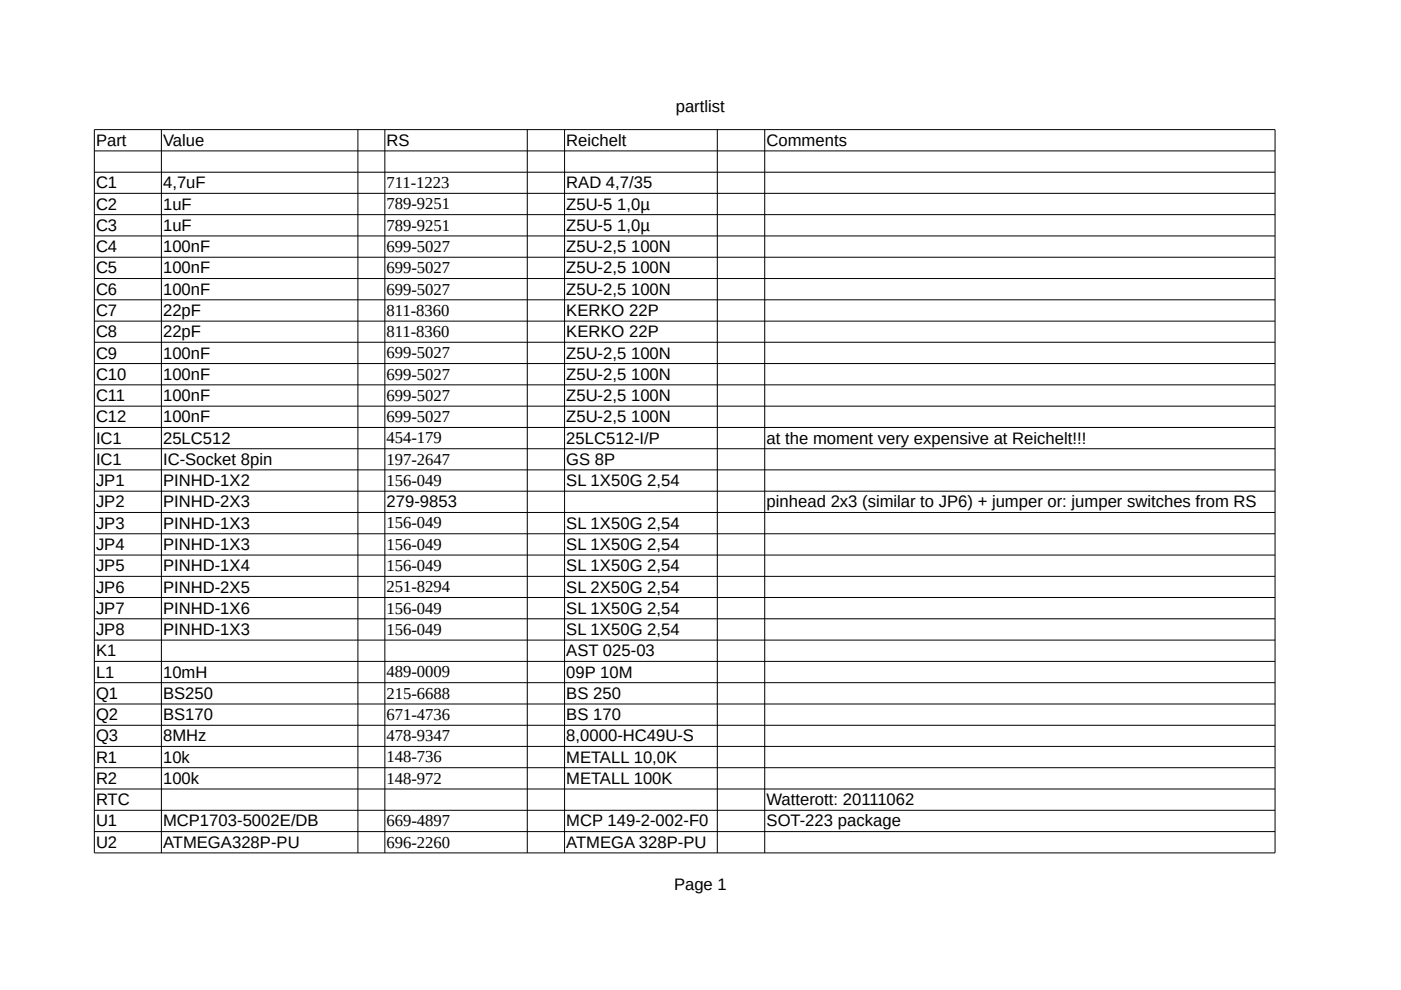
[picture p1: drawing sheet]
<svg xmlns="http://www.w3.org/2000/svg" width="297mm" height="210mm" viewBox="0 0 297 210" stroke-linecap="round" stroke-linejoin="round" font-family="sans-serif">
<defs><g id="words">
<g font-size="3.5">
<text x="143.3" y="23.7">partlist</text>
<text x="20.4" y="30.9">Part</text>
<text x="34.6" y="30.9">Value</text>
<text x="82" y="30.9">RS</text>
<text x="120.1" y="30.9">Reichelt</text>
<text x="162.5" y="30.9">Comments</text>
<text x="20.4" y="39.9">C1</text>
<text x="34.6" y="39.9">4,7uF</text>
<text x="82" y="39.9">711-1223</text>
<text x="120.1" y="39.9">RAD 4,7/35</text>
<text x="20.4" y="44.5">C2</text>
<text x="34.6" y="44.5">1uF</text>
<text x="82" y="44.4">789-9251</text>
<text x="120.1" y="44.5">Z5U-5 1,0µ</text>
<text x="20.4" y="49">C3</text>
<text x="20.4" y="53.4">C4</text>
<text x="34.6" y="49">1uF</text>
<text x="34.6" y="53.4">100nF</text>
<text x="82" y="48.9">789-9251</text>
<text x="82" y="53.4">699-5027</text>
<text x="120.1" y="49">Z5U-5 1,0µ</text>
<text x="120.1" y="53.4">Z5U-2,5 100N</text>
<text x="20.4" y="58">C5</text>
<text x="34.6" y="58">100nF</text>
<text x="82" y="57.9">699-5027</text>
<text x="120.1" y="58">Z5U-2,5 100N</text>
<text x="20.4" y="62.5">C6</text>
<text x="34.6" y="62.5">100nF</text>
<text x="82" y="62.4">699-5027</text>
<text x="120.1" y="62.5">Z5U-2,5 100N</text>
<text x="20.4" y="67">C7</text>
<text x="20.4" y="71.5">C8</text>
<text x="34.6" y="67">22pF</text>
<text x="34.6" y="71.5">22pF</text>
<text x="82" y="67">811-8360</text>
<text x="82" y="71.5">811-8360</text>
<text x="120.1" y="67">KERKO 22P</text>
<text x="120.1" y="71.5">KERKO 22P</text>
<text x="20.4" y="76">C9</text>
<text x="34.6" y="76">100nF</text>
<text x="82" y="76">699-5027</text>
<text x="120.1" y="76">Z5U-2,5 100N</text>
<text x="20.4" y="80.5">C10</text>
<text x="34.6" y="80.5">100nF</text>
<text x="82" y="80.5">699-5027</text>
<text x="120.1" y="80.5">Z5U-2,5 100N</text>
<text x="20.4" y="85">C11</text>
<text x="20.4" y="89.5">C12</text>
<text x="34.6" y="85">100nF</text>
<text x="34.6" y="89.5">100nF</text>
<text x="82" y="85">699-5027</text>
<text x="82" y="89.5">699-5027</text>
<text x="120.1" y="85">Z5U-2,5 100N</text>
<text x="120.1" y="89.5">Z5U-2,5 100N</text>
<text x="20.4" y="94.1">IC1</text>
<text x="34.6" y="94.1">25LC512</text>
<text x="82" y="94">454-179</text>
<text x="120.1" y="94.1">25LC512-I/P</text>
<text x="162.5" y="94.1">at the moment very expensive at Reichelt!!!</text>
<text x="20.4" y="98.6">IC1</text>
<text x="34.6" y="98.6">IC-Socket 8pin</text>
<text x="82" y="98.5">197-2647</text>
<text x="120.1" y="98.6">GS 8P</text>
<text x="20.4" y="103.1">JP1</text>
<text x="20.4" y="107.6">JP2</text>
<text x="34.6" y="103.1">PINHD-1X2</text>
<text x="34.6" y="107.6">PINHD-2X3</text>
<text x="82" y="103">156-049</text>
<text x="82" y="107.6">279-9853</text>
<text x="120.1" y="103.1">SL 1X50G 2,54</text>
<text x="162.5" y="107.6">pinhead 2x3 (similar to JP6) + jumper or: jumper switches from RS</text>
<text x="20.4" y="112.1">JP3</text>
<text x="34.6" y="112.1">PINHD-1X3</text>
<text x="82" y="112">156-049</text>
<text x="120.1" y="112.1">SL 1X50G 2,54</text>
<text x="20.4" y="116.6">JP4</text>
<text x="34.6" y="116.6">PINHD-1X3</text>
<text x="82" y="116.6">156-049</text>
<text x="120.1" y="116.6">SL 1X50G 2,54</text>
<text x="20.4" y="121.1">JP5</text>
<text x="20.4" y="125.6">JP6</text>
<text x="34.6" y="121.1">PINHD-1X4</text>
<text x="34.6" y="125.6">PINHD-2X5</text>
<text x="82" y="121.1">156-049</text>
<text x="82" y="125.6">251-8294</text>
<text x="120.1" y="121.1">SL 1X50G 2,54</text>
<text x="120.1" y="125.6">SL 2X50G 2,54</text>
<text x="20.4" y="130.1">JP7</text>
<text x="34.6" y="130.1">PINHD-1X6</text>
<text x="82" y="130.1">156-049</text>
<text x="120.1" y="130.1">SL 1X50G 2,54</text>
<text x="20.4" y="134.7">JP8</text>
<text x="34.6" y="134.7">PINHD-1X3</text>
<text x="82" y="134.6">156-049</text>
<text x="120.1" y="134.7">SL 1X50G 2,54</text>
<text x="20.4" y="139.1">K1</text>
<text x="20.4" y="143.7">L1</text>
<text x="34.6" y="143.7">10mH</text>
<text x="82" y="143.6">489-0009</text>
<text x="120.1" y="139.1">AST 025-03</text>
<text x="120.1" y="143.7">09P 10M</text>
<text x="20.4" y="148.2">Q1</text>
<text x="34.6" y="148.2">BS250</text>
<text x="82" y="148.1">215-6688</text>
<text x="120.1" y="148.2">BS 250</text>
<text x="20.4" y="152.7">Q2</text>
<text x="34.6" y="152.7">BS170</text>
<text x="82" y="152.6">671-4736</text>
<text x="120.1" y="152.7">BS 170</text>
<text x="20.4" y="157.2">Q3</text>
<text x="20.4" y="161.7">R1</text>
<text x="34.6" y="157.2">8MHz</text>
<text x="34.6" y="161.7">10k</text>
<text x="82" y="157.2">478-9347</text>
<text x="82" y="161.6">148-736</text>
<text x="120.1" y="157.2">8,0000-HC49U-S</text>
<text x="120.1" y="161.7">METALL 10,0K</text>
<text x="20.4" y="166.2">R2</text>
<text x="34.6" y="166.2">100k</text>
<text x="82" y="166.2">148-972</text>
<text x="120.1" y="166.2">METALL 100K</text>
<text x="20.4" y="170.7">RTC</text>
<text x="162.5" y="170.7">Watterott: 20111062</text>
<text x="20.4" y="175.2">U1</text>
<text x="20.4" y="179.7">U2</text>
<text x="34.6" y="175.2">MCP1703-5002E/DB</text>
<text x="34.6" y="179.7">ATMEGA328P-PU</text>
<text x="82" y="175.2">669-4897</text>
<text x="82" y="179.7">696-2260</text>
<text x="120.1" y="175.2">MCP 149-2-002-F0</text>
<text x="120.1" y="179.7">ATMEGA 328P-PU</text>
<text x="162.5" y="175.2">SOT-223 package</text>
<text x="142.9" y="188.7">Page 1</text>
</g>
</g></defs>
<g fill="none" stroke="#000" stroke-width=".21">
<path d="M20 27.5h250.3v153.3h-250.3zM20 32h250.3M20 36.5h250.3M34.2 27.5v153.3M75.9 27.5v153.3M81.6 27.5v153.3M111.8 27.5v153.3M119.7 27.5v153.3M152.1 27.5v153.3M162.1 27.5v153.3M20 41h250.3M20 45.5h250.3"/>
<path d="M20 50h250.3M20 54.5h250.3M20 59.1h250.3M20 63.6h250.3M20 68.1h250.3M20 72.6h250.3M20 77.1h250.3M20 81.6h250.3M20 86.1h250.3M20 90.6h250.3M20 95.1h250.3M20 99.6h250.3"/>
<path d="M20 104.1h250.3M20 108.7h250.3M20 113.2h250.3M20 117.7h250.3M20 122.2h250.3M20 126.7h250.3M20 131.2h250.3M20 135.7h250.3M20 140.2h250.3M20 144.7h250.3M20 149.3h250.3M20 153.8h250.3"/>
<path d="M20 158.3h250.3M20 162.8h250.3M20 167.3h250.3M20 171.8h250.3M20 176.3h250.3"/>
</g>
<use href="#words"/>
</svg>
